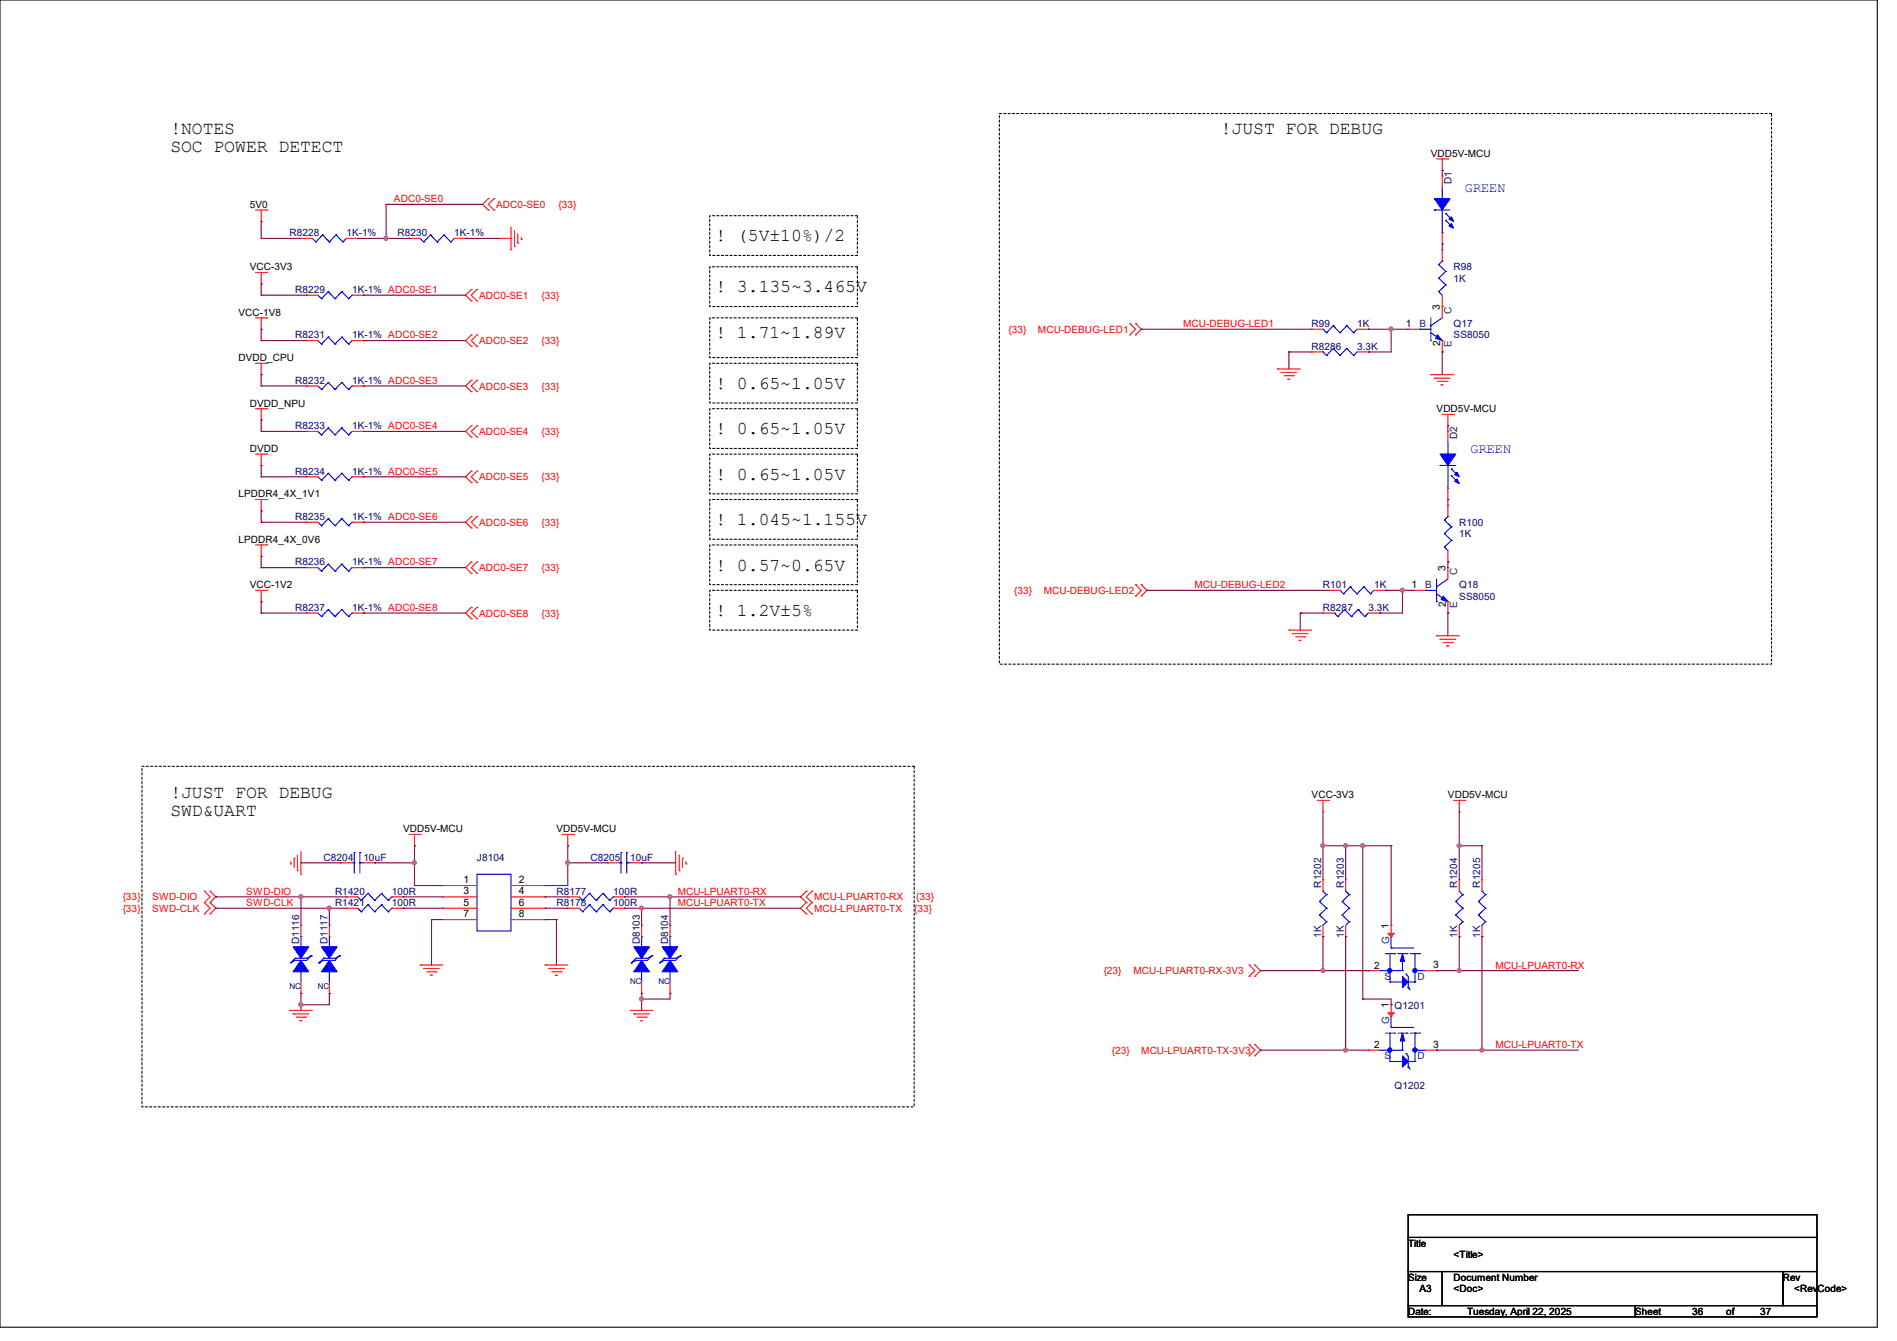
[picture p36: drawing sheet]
<svg xmlns="http://www.w3.org/2000/svg" width="297mm" height="210mm" viewBox="0 0 297 210" stroke-linecap="round" stroke-linejoin="round" font-family="sans-serif">
<defs><g id="words">
<g font-size="2.8">
<text x="26.7" y="20.9">!NOTES</text>
<text x="26.7" y="23.7">SOC POWER DETECT</text>
<text x="191.1" y="20.9">!JUST FOR DEBUG</text>
<text x="112" y="37.8">! (5V±10%)/2</text>
<text x="112" y="45.8">! 3.135~3.465V</text>
<text x="112" y="52.9">! 1.71~1.89V</text>
<text x="112" y="60.9">! 0.65~1.05V</text>
<text x="112" y="68">! 0.65~1.05V</text>
<text x="112" y="75.1">! 0.65~1.05V</text>
<text x="112" y="82.3">! 1.045~1.155V</text>
<text x="112" y="89.4">! 0.57~0.65V</text>
<text x="112" y="96.5">! 1.2V±5%</text>
<text x="26.7" y="124.9">!JUST FOR DEBUG</text>
<text x="26.7" y="127.8">SWD&amp;UART</text>
</g>
<g font-size="2.1" fill="#00f">
<text x="229.4" y="30.1">GREEN</text>
<text x="230.3" y="71">GREEN</text>
</g>
<g font-size="1.6">
<text x="224" y="24.6">VDD5V-MCU</text>
<text x="39.1" y="32.6">5V0</text>
<text x="39.1" y="42.3">VCC-3V3</text>
<text x="37.3" y="49.4">VCC-1V8</text>
<text x="220.1" y="51.2">1</text>
<text x="225.4" y="48.6" transform="rotate(-90 225.4 48.6)">3</text>
<text x="37.3" y="56.6">DVDD_CPU</text>
<text x="225.5" y="54.2" transform="rotate(-90 225.5 54.2)">2</text>
<text x="39.1" y="63.7">DVDD_NPU</text>
<text x="224.9" y="64.6">VDD5V-MCU</text>
<text x="39.1" y="70.8">DVDD</text>
<text x="37.3" y="77.9">LPDDR4_4X_1V1</text>
<text x="37.3" y="85">LPDDR4_4X_0V6</text>
<text x="226.3" y="89.5" transform="rotate(-90 226.3 89.5)">3</text>
<text x="39.1" y="92.1">VCC-1V2</text>
<text x="221" y="92.1">1</text>
<text x="226.4" y="95.1" transform="rotate(-90 226.4 95.1)">2</text>
<text x="205.4" y="125">VCC-3V3</text>
<text x="226.7" y="125">VDD5V-MCU</text>
<text x="63.1" y="130.3">VDD5V-MCU</text>
<text x="87.1" y="130.3">VDD5V-MCU</text>
<text x="72.6" y="138.3">1</text>
<text x="72.6" y="140.1">3</text>
<text x="72.6" y="141.9">5</text>
<text x="72.6" y="143.6">7</text>
<text x="81.2" y="138.3">2</text>
<text x="81.2" y="140.1">4</text>
<text x="81.2" y="141.9">6</text>
<text x="81.2" y="143.6">8</text>
<text x="217.4" y="145.5" transform="rotate(-90 217.4 145.5)">1</text>
<text x="215.1" y="151.7">2</text>
<text x="224.4" y="151.6">3</text>
<text x="217.4" y="157.9" transform="rotate(-90 217.4 157.9)">1</text>
<text x="215.1" y="164.1">2</text>
<text x="224.4" y="164.1">3</text>
<text x="220.5" y="195.2">Title</text>
<text x="227.6" y="197">&lt;Title&gt;</text>
<text x="220.5" y="200.6">Size</text>
<text x="222.2" y="202.4">A3</text>
<text x="227.6" y="200.6">Document Number</text>
<text x="227.6" y="202.4">&lt;Doc&gt;</text>
<text x="279.1" y="200.6">Rev</text>
<text x="280.9" y="202.3">&lt;RevCode&gt;</text>
<text x="220.5" y="205.9">Date:</text>
<text x="229.7" y="205.9">Tuesday, April 22, 2025</text>
<text x="256" y="205.9">Sheet</text>
<text x="264.9" y="205.9">36</text>
<text x="270.3" y="205.9">of</text>
<text x="275.6" y="205.9">37</text>
</g>
<g font-size="1.6" fill="#000080">
<text x="227.3" y="28.8" transform="rotate(-90 227.3 28.8)">D1</text>
<text x="45.3" y="37">R8228</text>
<text x="54.2" y="37">1K-1%</text>
<text x="62.2" y="37">R8230</text>
<text x="71.1" y="37">1K-1%</text>
<text x="46.2" y="45.9">R8229</text>
<text x="55.1" y="45.9">1K-1% ADC0-SE1</text>
<text x="227.6" y="42.3">R98</text>
<text x="227.6" y="44.1">1K</text>
<text x="46.2" y="53">R8231</text>
<text x="55.1" y="53">1K-1% ADC0-SE2</text>
<text x="205.4" y="51.2">R99</text>
<text x="212.5" y="51.2">1K</text>
<text x="227.6" y="51.2">Q17</text>
<text x="227.6" y="53">SS8050</text>
<text x="205.4" y="54.8">R8286</text>
<text x="212.5" y="54.8">3.3K</text>
<text x="46.2" y="60.1">R8232</text>
<text x="55.1" y="60.1">1K-1% ADC0-SE3</text>
<text x="46.2" y="67.2">R8233</text>
<text x="55.1" y="67.2">1K-1% ADC0-SE4</text>
<text x="228.2" y="68.8" transform="rotate(-90 228.2 68.8)">D2</text>
<text x="46.2" y="74.3">R8234</text>
<text x="55.1" y="74.3">1K-1% ADC0-SE5</text>
<text x="46.2" y="81.4">R8235</text>
<text x="55.1" y="81.4">1K-1% ADC0-SE6</text>
<text x="228.5" y="82.3">R100</text>
<text x="46.2" y="88.6">R8236</text>
<text x="55.1" y="88.6">1K-1% ADC0-SE7</text>
<text x="228.5" y="84.1">1K</text>
<text x="46.2" y="95.7">R8237</text>
<text x="55.1" y="95.7">1K-1% ADC0-SE8</text>
<text x="207.1" y="95.7">R8287</text>
<text x="207.1" y="92.1">R101</text>
<text x="214.2" y="95.7">3.3K</text>
<text x="215.1" y="92.1">1K</text>
<text x="228.5" y="92.1">Q18</text>
<text x="228.5" y="93.9">SS8050</text>
<text x="50.7" y="134.8">C8204</text>
<text x="56.9" y="134.8">10uF</text>
<text x="74.7" y="134.8">J8104</text>
<text x="92.5" y="134.8">C8205</text>
<text x="98.7" y="134.8">10uF</text>
<text x="52.5" y="140.1">R1420</text>
<text x="52.5" y="141.9">R1421</text>
<text x="61.3" y="140.1">100R</text>
<text x="61.3" y="141.9">100R</text>
<text x="87.1" y="140.1">R8177</text>
<text x="87.1" y="141.9">R8178</text>
<text x="96" y="140.1">100R</text>
<text x="96" y="141.9">100R</text>
<text x="206.8" y="139" transform="rotate(-90 206.8 139)">R1202</text>
<text x="210.4" y="139" transform="rotate(-90 210.4 139)">R1203</text>
<text x="228.2" y="139" transform="rotate(-90 228.2 139)">R1204</text>
<text x="231.7" y="139" transform="rotate(-90 231.7 139)">R1205</text>
<text x="46.8" y="147.9" transform="rotate(-90 46.8 147.9)">D1116</text>
<text x="51.3" y="147.9" transform="rotate(-90 51.3 147.9)">D1117</text>
<text x="100.2" y="147.9" transform="rotate(-90 100.2 147.9)">D8103</text>
<text x="104.6" y="147.9" transform="rotate(-90 104.6 147.9)">D8104</text>
<text x="206.8" y="146.9" transform="rotate(-90 206.8 146.9)">1K</text>
<text x="210.4" y="146.9" transform="rotate(-90 210.4 146.9)">1K</text>
<text x="228.2" y="146.9" transform="rotate(-90 228.2 146.9)">1K</text>
<text x="231.7" y="146.9" transform="rotate(-90 231.7 146.9)">1K</text>
<text x="218.4" y="158.1">Q1201</text>
<text x="218.4" y="170.5">Q1202</text>
</g>
<g font-size="1.6" fill="#f00">
<text x="61.7" y="31.7">ADC0-SE0</text>
<text x="77.7" y="32.6">ADC0-SE0</text>
<text x="87.5" y="32.6">{33}</text>
<text x="75" y="46.8">ADC0-SE1</text>
<text x="84.8" y="46.8">{33}</text>
<text x="75" y="53.9">ADC0-SE2</text>
<text x="84.8" y="53.9">{33}</text>
<text x="157.9" y="52.1">{33}</text>
<text x="162.5" y="52.1">MCU-DEBUG-LED1</text>
<text x="185.3" y="51.2">MCU-DEBUG-LED1</text>
<text x="75" y="61">ADC0-SE3</text>
<text x="84.8" y="61">{33}</text>
<text x="75" y="68.1">ADC0-SE4</text>
<text x="84.8" y="68.1">{33}</text>
<text x="75" y="75.2">ADC0-SE5</text>
<text x="84.8" y="75.2">{33}</text>
<text x="75" y="82.3">ADC0-SE6</text>
<text x="84.8" y="82.3">{33}</text>
<text x="75" y="89.5">ADC0-SE7</text>
<text x="84.8" y="89.5">{33}</text>
<text x="158.8" y="93">{33}</text>
<text x="163.4" y="93">MCU-DEBUG-LED2</text>
<text x="187" y="92.1">MCU-DEBUG-LED2</text>
<text x="75" y="96.6">ADC0-SE8</text>
<text x="84.8" y="96.6">{33}</text>
<text x="19.2" y="141">{33}</text>
<text x="19.2" y="142.8">{33}</text>
<text x="23.8" y="141">SWD-DIO</text>
<text x="23.8" y="142.8">SWD-CLK</text>
<text x="38.6" y="140.1">SWD-DIO</text>
<text x="38.6" y="141.9">SWD-CLK</text>
<text x="106.1" y="141.9">MCU-LPUART0-TX</text>
<text x="106.1" y="140.1">MCU-LPUART0-RX</text>
<text x="127.5" y="141">MCU-LPUART0-RX</text>
<text x="127.5" y="142.8">MCU-LPUART0-TX</text>
<text x="143.1" y="142.8">{33}</text>
<text x="143.5" y="141">{33}</text>
<text x="172.8" y="152.6">{23}</text>
<text x="177.5" y="152.6">MCU-LPUART0-RX-3V3</text>
<text x="234.1" y="151.7">MCU-LPUART0-RX</text>
<text x="174.1" y="165">{23}</text>
<text x="178.7" y="165">MCU-LPUART0-TX-3V3</text>
<text x="234.1" y="164.1">MCU-LPUART0-TX</text>
</g>
<g font-size="1.6" fill="#004080">
<text x="222.2" y="51.2">B</text>
<text x="227.3" y="49.2" transform="rotate(-90 227.3 49.2)">C</text>
<text x="227.3" y="54.4" transform="rotate(-90 227.3 54.4)">E</text>
<text x="223.1" y="92.1">B</text>
<text x="228.2" y="95.3" transform="rotate(-90 228.2 95.3)">E</text>
<text x="228.2" y="90.1" transform="rotate(-90 228.2 90.1)">C</text>
<text x="217.5" y="147.9" transform="rotate(-90 217.5 147.9)">G</text>
<text x="216.7" y="153.5">S</text>
<text x="221.9" y="153.5">D</text>
<text x="217.5" y="160.4" transform="rotate(-90 217.5 160.4)">G</text>
<text x="216.7" y="165.9">S</text>
<text x="221.9" y="165.9">D</text>
</g>
<g font-size="1.3" fill="#000080">
<text x="45.3" y="154.9">NC</text>
<text x="49.8" y="154.9">NC</text>
<text x="98.7" y="154.1">NC</text>
<text x="103.1" y="154.1">NC</text>
</g>
</g></defs>
<path d="M0 0h293.9v207.9h-293.9zM220.5 190.2h64v3.6h-64zM220.5 193.8h64v5.3h-64zM220.5 199.1h5.3v5.4h-5.3zM225.8 199.1h53.3v5.4h-53.3zM279.1 199.1h5.4v5.4h-5.4zM220.5 204.5h35.5v1.7h-35.5zM256 204.5h28.5v1.7h-28.5z" fill="none" stroke="#000" stroke-width=".17"/>
<path d="M156.5 17.8h120.9v86.2h-120.9zM111.1 33.8h23.1v6.2h-23.1zM111.1 41.8h23.1v6.2h-23.1zM111.1 49.8h23.1v6.2h-23.1zM111.1 56.9h23.1v6.2h-23.1zM111.1 64h23.1v6.2h-23.1zM111.1 71.1h23.1v6.2h-23.1zM111.1 78.2h23.1v6.3h-23.1zM111.1 85.3h23.1v6.3h-23.1zM111.1 92.5h23.1v6.2h-23.1zM22.2 120h120.9v53.4h-120.9z" fill="none" stroke="#000" stroke-width=".17" stroke-dasharray=".3 .3"/>
<g fill="none" stroke="#f00" stroke-width=".17">
<path d="M40 32.9h1.8M40.9 34.7h.1M40.9 32.9v1.8M41.8 32.9h.1M47.1 37.3h.1M47.1 37.3h1.8M54.2 37.3h1.8M56 37.3h.1M64 37.3h1.8M64 37.3h.1M71.1 37.3h1.8M72.9 37.3h.1"/>
<path d="M76.5 31.1h.1M76.5 32.9h.1M76.5 31.1l-.9 .9 .9 .9M77.3 31.1l-.8 .9 .8 .9M77.3 32.9h.1M77.3 31.1h.1M78.2 37.3h1.8M80 39.1h.1M80 37.3h.1M80 35.6v3.5M80.6 38.6h.1M80.6 36.1v2.5"/>
<path d="M81.1 38.1h.1M81.1 36.6v1.5M81.6 37.5h.1M81.6 37.2v.3M224.9 24.9h1.8M225.8 26.7h.1M225.8 39.1h.1M225.8 38.2h.1M225.8 27.6h.1M225.8 24.9v1.8M225.8 27.6v1.7M225.8 36.4v1.8"/>
<path d="M225.8 39.1v1.8M226.7 24.9h.1M40 42.7h1.8M40 49.8h1.8M40 56.9h1.8M40.9 44.4h.1M40.9 51.6h.1M40.9 58.7h.1M40.9 42.7v1.7M40.9 49.8v1.8M40.9 56.9v1.8M41.8 42.7h.1"/>
<path d="M41.8 49.8h.1M41.8 56.9h.1M48 53.3h1.8M48 46.2h1.8M48 53.3h.1M48 46.2h.1M55.1 53.3h1.8M55.1 46.2h1.8M56.9 53.3h.1M56.9 46.2h.1M73.8 45.3l-.9 .9 .9 .9M73.8 52.5l-.9 .8 .9 .9"/>
<path d="M73.8 59.6l-.9 .9 .9 .8M73.8 45.3h.1M73.8 47.1h.1M73.8 52.5h.1M73.8 54.2h.1M73.8 59.6h.1M74.7 47.1h.1M74.7 45.3h.1M74.7 54.2h.1M74.7 52.5h.1M74.7 59.6h.1M74.7 45.3l-.9 .9 .9 .9"/>
<path d="M74.7 52.5l-.9 .8 .9 .9M74.7 59.6l-.9 .9 .9 .8M176.9 50.7l.9 .9-.9 .9M176.9 52.5h.1M176.9 50.7h.1M177.8 50.7l.9 .9-.9 .9M177.8 50.7h.1M177.8 52.5h.1M200 57.8h.1M200 57.8h3.6M200.6 58.3h.1M200.6 58.3h2.4"/>
<path d="M201.1 58.8h1.4M201.6 59.4h.1M201.6 59.4h.4M202.5 58.8h.1M205.4 51.6h.1M205.4 55.1h.1M205.4 51.6h1.7M205.4 55.1h1.7M212.5 51.6h1.7M212.5 55.1h1.7M214.2 51.6h.1M214.2 55.1h.1"/>
<path d="M220.5 51.6h1.7M220.5 51.6h.1M224 58.7h.1M224 58.7h3.6M224.6 59.2h.1M224.6 59.2h2.4M225.1 59.7h1.4M225.8 48h.1M225.8 55.1h.1M225.8 46.2v3.6M225.8 53.3v1.8M226.5 59.7h.1"/>
<path d="M40 64h1.8M40 71.1h1.8M40 78.2h1.8M40.9 65.8h.1M40.9 72.9h.1M40.9 64v1.8M40.9 71.1v1.8M40.9 78.2v1.8M41.8 64h.1M41.8 71.1h.1M41.8 78.2h.1M48 67.6h1.8"/>
<path d="M48 74.7h1.8M48 60.5h1.8M48 67.6h.1M48 74.7h.1M48 60.5h.1M55.1 67.6h1.8M55.1 74.7h1.8M55.1 60.5h1.8M56.9 67.6h.1M56.9 74.7h.1M56.9 60.5h.1M73.8 66.7l-.9 .9 .9 .9"/>
<path d="M73.8 73.8l-.9 .9 .9 .9M73.8 61.3h.1M73.8 66.7h.1M73.8 68.5h.1M73.8 73.8h.1M73.8 75.6h.1M74.7 61.3h.1M74.7 68.5h.1M74.7 66.7h.1M74.7 75.6h.1M74.7 73.8h.1M74.7 66.7l-.9 .9 .9 .9"/>
<path d="M74.7 73.8l-.9 .9 .9 .9M225.6 60.3h.1M225.6 60.3h.4M225.8 64.9h1.8M226.7 66.7h.1M226.7 78.2h.1M226.7 67.6h.1M226.7 79.1h.1M226.7 64.9v1.8M226.7 67.6v1.7M226.7 76.5v1.7M226.7 79.1v1.8"/>
<path d="M227.6 64.9h.1M40 85.3h1.8M40 92.5h1.8M40.9 80h.1M40.9 87.1h.1M40.9 94.2h.1M40.9 85.3v1.8M40.9 92.5v1.7M41.8 85.3h.1M41.8 92.5h.1M48 96h1.8M48 81.8h1.8"/>
<path d="M48 88.9h1.8M48 96h.1M48 81.8h.1M48 88.9h.1M55.1 96h1.8M55.1 81.8h1.8M55.1 88.9h1.8M56.9 96h.1M56.9 81.8h.1M56.9 88.9h.1M73.8 80.9l-.9 .9 .9 .9M73.8 88l-.9 .9 .9 .9"/>
<path d="M73.8 95.1l-.9 .9 .9 .9M73.8 80.9h.1M73.8 82.7h.1M73.8 88h.1M73.8 89.8h.1M73.8 95.1h.1M73.8 96.9h.1M74.7 82.7h.1M74.7 80.9h.1M74.7 89.8h.1M74.7 88h.1M74.7 96.9h.1"/>
<path d="M74.7 95.1h.1M74.7 80.9l-.9 .9 .9 .9M74.7 88l-.9 .9 .9 .9M74.7 95.1l-.9 .9 .9 .9M177.8 91.6l.9 .9-.9 .8M177.8 93.3h.1M177.8 91.6h.1M178.7 91.6l.9 .9-.9 .8M178.7 91.6h.1M178.7 93.3h.1M201.8 98.7h.1M201.8 98.7h3.6"/>
<path d="M202.4 99.2h.1M202.4 99.2h2.4M202.9 99.7h1.4M204.3 99.7h.1M207.1 96h1.8M207.1 96h.1M208 92.5h.1M208 92.5h1.8M214.2 96h1.8M215.1 92.5h1.8M216 96h.1M216.9 92.5h.1"/>
<path d="M221.4 92.5h.1M221.4 92.5h1.7M224.9 99.6h.1M224.9 99.6h3.6M226.7 88.9h.1M226.7 96h.1M226.7 88h.1M226.7 86.2v1.8M226.7 88.9v1.8M226.7 94.2v1.8M203.4 100.3h.1M203.4 100.3h.4"/>
<path d="M225.5 100.1h.1M225.5 100.1h2.4M226 100.6h1.4M226.5 101.2h.1M226.5 101.2h.4M227.4 100.6h.1M32 139.6l.9 .9-.9 .9M32 139.6h.1M32.9 139.6h.1M32.9 139.6l.9 .9-.9 .9M45.5 135.3h.1M45.5 135v.3"/>
<path d="M46.1 134.4h.1M46.1 134.4v1.4M46.6 136.4h.1M46.6 133.9v2.5M47.1 136.9h.1M47.1 133.3v3.6M53.3 135.1h1.8M53.3 135.1h.1M56.9 135.1h1.8M58.7 135.1h.1M64 130.7h1.8M64.9 132.5h.1"/>
<path d="M64.9 130.7v1.8M65.8 130.7h.1M69.3 138.7h5.4M69.3 138.7h.1M80 138.7h5.3M85.3 138.7h.1M88 130.7h1.8M88.9 132.5h.1M88.9 130.7v1.8M89.8 130.7h.1M95.1 135.1h.1M95.1 135.1h1.8"/>
<path d="M98.7 135.1h1.8M100.5 135.1h.1M105.8 136.9h.1M105.8 133.3v3.6M106.3 136.4h.1M106.3 133.9v2.5M106.8 134.4h.1M106.8 134.4v1.4M107.4 135.3h.1M107.4 135v.3M126.2 139.6h.1M126.2 139.6l-.9 .9 .9 .9"/>
<path d="M127.1 139.6l-.9 .9 .9 .9M127.1 139.6h.1M206.2 125.3h1.8M207.1 127.1h.1M207.1 137.8h.1M207.1 125.3v1.8M207.1 137.8v1.8M208 125.3h.1M210.7 137.8h.1M210.7 137.8v1.8M227.6 125.3h1.8M228.5 127.1h.1"/>
<path d="M228.5 137.8h.1M228.5 125.3v1.8M228.5 137.8v1.8M229.4 125.3h.1M232 137.8h.1M232 137.8v1.8M32 141.4l.9 .8-.9 .9M32 141.4h.1M32 143.1h.1M32.9 141.4h.1M32.9 143.1h.1M32.9 141.4l.9 .8-.9 .9"/>
<path d="M45.3 158.2h.1M45.3 158.2h3.6M45.9 158.8h.1M45.9 158.8h2.4M46.4 159.3h1.4M46.9 159.9h.1M46.9 159.9h.4M47.1 155.6h.1M47.1 144.9h.1M47.1 144.9v1.8M47.1 153.8v1.8M47.8 159.3h.1"/>
<path d="M51.6 155.6h.1M51.6 144.9h.1M51.6 144.9v1.8M51.6 153.8v1.8M54.2 140.5h1.8M54.2 142.2h1.8M54.2 140.5h.1M54.2 142.2h.1M61.3 140.5h1.8M61.3 142.2h1.8M63.1 140.5h.1M63.1 142.2h.1"/>
<path d="M65.8 151.1h.1M65.8 151.1h3.5M66.3 151.7h2.5M66.3 151.7h.1M66.8 152.2h1.5M67.4 152.7h.3M67.4 152.7h.1M68.3 152.2h.1M69.3 140.5h5.4M69.3 142.2h5.4M69.3 144h5.4M69.3 140.5h.1"/>
<path d="M69.3 142.2h.1M69.3 144h.1M80 140.5h5.3M80 142.2h5.3M80 144h5.3M85.3 151.1h.1M85.3 140.5h.1M85.3 142.2h.1M85.3 144h.1M85.3 151.1h3.6M85.9 151.7h2.4M85.9 151.7h.1"/>
<path d="M86.4 152.2h1.4M87 152.7h.3M87 152.7h.1M87.8 152.2h.1M88.9 140.5h.1M88.9 142.2h.1M88.9 140.5h1.8M88.9 142.2h1.8M96 140.5h1.8M96 142.2h1.8M97.8 140.5h.1M97.8 142.2h.1"/>
<path d="M98.7 158.2h3.5M98.7 158.2h.1M99.2 158.8h2.5M99.2 158.8h.1M99.7 159.3h1.5M100.3 159.9h.3M100.3 159.9h.1M100.5 155.6h.1M100.5 144.9h.1M100.5 144.9v1.8M100.5 153.8v1.8M101.2 159.3h.1"/>
<path d="M104.9 155.6h.1M104.9 144.9h.1M104.9 144.9v1.8M104.9 153.8v1.8M126.2 141.4h.1M126.2 143.1h.1M126.2 141.4l-.9 .8 .9 .9M127.1 141.4l-.9 .8 .9 .9M127.1 141.4h.1M127.1 143.1h.1M195.6 151.1l.9 .9-.9 .9M195.6 152.9h.1"/>
<path d="M195.6 151.1h.1M196.5 151.1h.1M196.5 152.9h.1M196.5 151.1l.9 .9-.9 .9M207.1 146.7h.1M207.1 144.9v1.8M210.7 146.7h.1M210.7 144.9v1.8M214.2 152h1.8M214.2 152h.1M217.8 144.9h.1M217.8 157.4h.1"/>
<path d="M217.8 144.9v1.8M217.8 157.4v1.7M223.1 152h1.8M224.9 152h.1M228.5 146.7h.1M228.5 144.9v1.8M232 146.7h.1M232 144.9v1.8M195.6 163.6l.9 .9-.9 .9M195.6 165.4h.1M195.6 163.6h.1M196.5 163.6h.1"/>
<path d="M196.5 165.4h.1M196.5 163.6l.9 .9-.9 .9M214.2 164.5h1.8M214.2 164.5h.1M223.1 164.5h1.8M224.9 164.5h.1"/>
</g>
<g fill="none" stroke="#00f" stroke-width=".17">
<path d="M48.9 37.3l.5 .6M49.4 37.9h.1M50.5 36.8h.1M50.5 36.8l-1.1 1.1M50.5 36.8l1.1 1.1M51.6 37.9h.1M52.6 36.8h.1M52.6 36.8l-1 1.1M52.6 36.8l1.1 1.1M53.7 37.9h.1M54.2 37.3h.1M54.2 37.3l-.5 .6"/>
<path d="M65.8 37.3l.5 .6M66.3 37.9h.1M67.4 36.8h.1M67.4 36.8l-1.1 1.1M67.4 36.8l1.1 1.1M68.5 37.9h.1M69.5 36.8h.1M69.5 36.8l-1 1.1M69.5 36.8l1.1 1.1M70.6 37.9h.1M71.1 37.3h.1M71.1 37.3l-.5 .6"/>
<path d="M224.6 32.9h.1M224.6 32.9h2.4M225.8 36.4h.1M225.8 31.1h.1M225.8 29.3v1.8M225.8 32.9v3.5M226.4 34.5h.1M226.4 33.4h.1M226.4 34.5l1 1.1M226.4 33.4l1 1.1M49.8 53.3l.5 .6M49.8 46.2l.5 .6"/>
<path d="M50.3 53.9h.1M50.3 46.8h.1M51.4 52.8l-1.1 1.1M51.4 59.9l-1.1 1.1M51.4 45.7l-1.1 1.1M51.4 52.8h.1M51.4 59.9h.1M51.4 45.7h.1M51.4 52.8l1.1 1.1M51.4 59.9l1.1 1.1M51.4 45.7l1.1 1.1M52.5 53.9h.1"/>
<path d="M52.5 46.8h.1M53.5 52.8h.1M53.5 59.9h.1M53.5 45.7h.1M53.5 52.8l-1 1.1M53.5 52.8l1.1 1.1M53.5 59.9l-1 1.1M53.5 59.9l1.1 1.1M53.5 45.7l-1 1.1M53.5 45.7l1.1 1.1M54.6 53.9h.1M54.6 46.8h.1"/>
<path d="M55.1 53.3h.1M55.1 46.2h.1M55.1 53.3l-.5 .6M55.1 46.2l-.5 .6M207.1 51.6l.6 .5M207.1 55.1l.6 .6M207.1 51.6h.1M207.1 55.1h.1M207.7 52.1h.1M207.7 55.7h.1M208.7 51h.1M208.7 54.6h.1"/>
<path d="M208.7 51l1.1 1.1M208.7 51l-1 1.1M208.7 54.6l1.1 1.1M208.7 54.6l-1 1.1M209.8 52.1h.1M209.8 55.7h.1M210.9 51h.1M210.9 54.6h.1M210.9 51l1 1.1M210.9 51l-1.1 1.1M210.9 54.6l1 1.1M210.9 54.6l-1.1 1.1"/>
<path d="M211.9 52.1h.1M211.9 55.7h.1M212.5 51.6l-.6 .5M212.5 55.1l-.6 .6M222.2 51.6h1.8M222.2 51.6h.1M224 51h.1M224 53.3h.1M224 52.1l1.8 1.2M224 49.8v3.5M225.3 43.6l1.1 1M225.3 41.4l1.1 1.1"/>
<path d="M225.3 45.7l.5 .5M225.3 45.7h.1M225.3 43.6h.1M225.3 41.4h.1M225.8 53.3h.1M225.8 40.9h.1M225.8 49.8l-1.8 1.2M225.8 40.9l-.5 .5M226.4 44.6h.1M226.4 42.5h.1M226.4 44.6l-1.1 1.1M226.4 42.5l-1.1 1.1"/>
<path d="M49.8 67.6l.5 .5M49.8 74.7l.5 .5M49.8 60.5l.5 .5M50.3 68.1h.1M50.3 75.2h.1M50.3 61h.1M51.4 67l-1.1 1.1M51.4 74.1l-1.1 1.1M51.4 67h.1M51.4 74.1h.1M51.4 67l1.1 1.1M51.4 74.1l1.1 1.1"/>
<path d="M52.5 68.1h.1M52.5 75.2h.1M52.5 61h.1M53.5 67h.1M53.5 74.1h.1M53.5 67l-1 1.1M53.5 67l1.1 1.1M53.5 74.1l-1 1.1M53.5 74.1l1.1 1.1M54.6 68.1h.1M54.6 75.2h.1M54.6 61h.1"/>
<path d="M55.1 67.6h.1M55.1 74.7h.1M55.1 60.5h.1M55.1 67.6l-.5 .5M55.1 74.7l-.5 .5M55.1 60.5l-.5 .5M225.5 72.9h.1M225.5 72.9h2.4M226.7 76.5h.1M226.7 71.1h.1M226.7 69.3v1.8M226.7 72.9v3.6"/>
<path d="M227.2 74.5h.1M227.2 73.4h.1M227.2 74.5l1.1 1.1M227.2 73.4l1.1 1.1M49.8 96l.5 .6M49.8 81.8l.5 .5M49.8 88.9l.5 .6M50.3 96.6h.1M50.3 82.3h.1M50.3 89.5h.1M51.4 95.5l-1.1 1.1M51.4 81.2l-1.1 1.1"/>
<path d="M51.4 88.3l-1.1 1.2M51.4 95.5h.1M51.4 81.2h.1M51.4 88.3h.1M51.4 95.5l1.1 1.1M51.4 81.2l1.1 1.1M51.4 88.3l1.1 1.2M52.5 96.6h.1M52.5 82.3h.1M52.5 89.5h.1M53.5 95.5h.1M53.5 81.2h.1"/>
<path d="M53.5 88.3h.1M53.5 95.5l-1 1.1M53.5 95.5l1.1 1.1M53.5 81.2l-1 1.1M53.5 81.2l1.1 1.1M53.5 88.3l-1 1.2M53.5 88.3l1.1 1.2M54.6 96.6h.1M54.6 82.3h.1M54.6 89.5h.1M55.1 96h.1M55.1 81.8h.1"/>
<path d="M55.1 88.9h.1M55.1 96l-.5 .6M55.1 81.8l-.5 .5M55.1 88.9l-.5 .6M208.9 96h.1M208.9 96l.6 .6M209.5 96.6h.1M209.8 92.5l.6 .5M209.8 92.5h.1M210.4 93h.1M210.5 95.5h.1M210.5 95.5l1.1 1.1"/>
<path d="M210.5 95.5l-1 1.1M211.4 91.9l1.1 1.1M211.4 91.9h.1M211.4 91.9l-1 1.1M211.6 96.6h.1M212.5 93h.1M212.6 95.5h.1M212.6 95.5l1.1 1.1M212.6 95.5l-1 1.1M213.5 91.9h.1M213.5 91.9l1.1 1.1M213.5 91.9l-1 1.1"/>
<path d="M213.7 96.6h.1M214.2 96l-.5 .6M214.6 93h.1M215.1 92.5l-.5 .5M223.1 92.5h1.8M223.1 92.5h.1M224.9 91.9h.1M224.9 94.2h.1M224.9 93l1.8 1.2M224.9 90.7v3.5M226.1 85.7l.6 .5M226.1 85.7h.1"/>
<path d="M226.1 83.6h.1M226.1 81.4h.1M226.1 83.6l1.1 1M226.1 81.4l1.1 1.1M226.7 94.2h.1M226.7 80.9h.1M226.7 90.7l-1.8 1.2M226.7 80.9l-.6 .5M227.2 84.6l-1.1 1.1M227.2 82.5l-1.1 1.1M227.2 84.6h.1M227.2 82.5h.1"/>
<path d="M55.1 135.1h.4M55.5 135.1h.1M55.5 133.5h.1M55.5 133.5v3.2M56.3 135.1h.6M56.3 133.5h.1M56.3 135.1h.1M56.3 133.5v3.2M57.6 139.9h.1M57.6 139.9l-1 1.1M57.6 139.9l1.1 1.1M59.7 139.9h.1"/>
<path d="M59.7 139.9l-1 1.1M59.7 139.9l1.1 1.1M74.7 136.9h5.3v8.9h-5.3zM92.3 139.9h.1M92.3 139.9l1 1.1M92.3 139.9l-1.1 1.1M94.4 139.9h.1M94.4 139.9l-1.1 1.1M94.4 139.9l1.1 1.1M96.9 135.1h.3M97.2 135.1h.1M97.2 133.5h.1"/>
<path d="M97.2 133.5v3.2M98.1 135.1h.6M98.1 133.5h.1M98.1 135.1h.1M98.1 133.5v3.2M207.1 139.6l.6 .5M207.1 139.6h.1M210.7 139.6h.1M210.7 139.6l.5 .5M228.5 139.6l.5 .5M228.5 139.6h.1M232 139.6l.6 .5"/>
<path d="M232 139.6h.1M45.5 150.8h.1M46.2 150.1h.1M46.2 150.4h.1M46.2 150.1l-.7 .7M46.2 150.4l-.7 .4M47.1 152h.1M47.1 146.7h.1M47.1 146.7v1.8M47.1 152v1.8M48.7 149.7h.1M48.7 149.7l-.7 .4h-1.8"/>
<path d="M48.7 149.7l-.7 .7h-1.8M50 150.8h.1M50.7 150.1h.1M50.7 150.4h.1M50.7 150.1l-.7 .7M50.7 150.4l-.7 .4M51.6 152h.1M51.6 146.7h.1M51.6 146.7v1.8M51.6 152v1.8M53.2 149.7h.1M53.2 149.7l-.7 .4h-1.8"/>
<path d="M53.2 149.7l-.7 .7h-1.8M56 140.5l.6 .5M56 142.2l.6 .6M56.6 141h.1M56.6 142.8h.1M57.6 141.7h.1M57.6 141.7l-1 1.1M57.6 141.7l1.1 1.1M58.7 141h.1M58.7 142.8h.1M59.7 141.7h.1M59.7 141.7l-1 1.1"/>
<path d="M59.7 141.7l1.1 1.1M60.8 141h.1M60.8 142.8h.1M61.3 140.5l-.5 .5M61.3 142.2l-.5 .6M61.3 140.5h.1M61.3 142.2h.1M90.7 140.5l.5 .5M90.7 142.2l.5 .6M91.2 141h.1M91.2 142.8h.1M92.3 141.7h.1"/>
<path d="M92.3 141.7l1 1.1M92.3 141.7l-1.1 1.1M93.3 141h.1M93.3 142.8h.1M94.4 141.7h.1M94.4 141.7l-1.1 1.1M94.4 141.7l1.1 1.1M95.5 141h.1M95.5 142.8h.1M96 140.5l-.5 .5M96 142.2l-.5 .6M96 140.5h.1"/>
<path d="M96 142.2h.1M98.8 150.8h.1M99.6 150.1h.1M99.6 150.4h.1M99.6 150.1l-.8 .7M99.6 150.4l-.8 .4M100.5 152h.1M100.5 146.7h.1M100.5 146.7v1.8M100.5 152v1.8M102.1 149.7l-.8 .4h-1.7M102.1 149.7l-.8 .7h-1.7"/>
<path d="M102.1 149.7h.1M103.3 150.8h.1M104 150.1h.1M104 150.4h.1M104 150.1l-.7 .7M104 150.4l-.7 .4M104.9 152h.1M104.9 146.7h.1M104.9 146.7v1.8M104.9 152v1.8M106.5 149.7h.1M106.5 149.7l-.7 .4h-1.8"/>
<path d="M106.5 149.7l-.7 .7h-1.8M206.6 143.3h.1M206.6 141.2h.1M206.6 143.3l1.1 1.1M206.6 141.2l1.1 1M207.7 142.2l-1.1 1.1M207.7 140.1l-1.1 1.1M207.7 144.4h.1M207.7 142.2h.1M207.7 140.1h.1M207.7 144.4l-.6 .5M210.1 143.3h.1"/>
<path d="M210.1 141.2h.1M210.1 143.3l1.1 1.1M210.1 141.2l1.1 1M211.2 144.4l-.5 .5M211.2 142.2l-1.1 1.1M211.2 140.1l-1.1 1.1M211.2 144.4h.1M211.2 142.2h.1M211.2 140.1h.1M216 152h.1M216 152h3.6M216.9 149.4h1.5"/>
<path d="M217.6 153.8h.1M217.6 149.4v4.4M217.6 153.8h2M217.8 148.5h3.6M217.8 148.5h.1M217.8 146.7h.1M217.8 159.1h.1M217.8 146.7v1.8M217.8 159.1v1.8M218.4 149.4h.1M218.9 149.4h1.4M219.6 153.8h.1"/>
<path d="M219.6 152h.1M219.6 150.2v1.8M220.1 152.6h.1M220.1 152.6l.4 .3v1.8M220.3 149.4h.1M220.5 154.7l.3 .3M220.5 154.7h.1M220.5 153.8h1M220.8 149.4h1.4M221.5 152h1.6M221.5 153.8h.1M221.5 149.4h.1"/>
<path d="M221.5 152h.1M221.5 149.4v4.4M222.2 149.4h.1M227.9 143.3l1.1 1.1M227.9 141.2l1.1 1M227.9 143.3h.1M227.9 141.2h.1M229 144.4h.1M229 142.2h.1M229 140.1h.1M229 144.4l-.5 .5M229 142.2l-1.1 1.1"/>
<path d="M229 140.1l-1.1 1.1M231.5 143.3l1.1 1.1M231.5 141.2l1.1 1M231.5 143.3h.1M231.5 141.2h.1M232.6 144.4h.1M232.6 142.2h.1M232.6 140.1h.1M232.6 144.4l-.6 .5M232.6 142.2l-1.1 1.1M232.6 140.1l-1.1 1.1M216 164.5h.1"/>
<path d="M216 164.5h3.6M216.9 161.8h1.5M217.6 166.2h.1M217.6 161.8v4.4M217.6 166.2h2M217.8 160.9h3.6M217.8 160.9h.1M218.4 161.8h.1M218.9 161.8h1.4M219.6 166.2h.1M219.6 164.5h.1M219.6 162.7v1.8"/>
<path d="M220.1 165h.1M220.1 165l.4 .4v1.7M220.3 161.8h.1M220.5 167.1l.3 .4M220.5 167.1h.1M220.5 166.2h1M220.8 161.8h1.4M221.5 164.5h1.6M221.5 166.2h.1M221.5 161.8h.1M221.5 164.5h.1M221.5 161.8v4.4"/>
<path d="M222.2 161.8h.1"/>
</g>
<g fill="#00f" stroke="#00f" stroke-width=".17">
<path d="M225.1 52.5l.7 .8-1.1-.3z"/>
<path d="M226 93.3l.7 .9-1.1-.3z"/>
<path d="M219.6 152.9l.9 .9-.9 .9z"/>
<path d="M219.6 149.4l.3 1.2h-.7z"/>
<path d="M219.6 165.4l.9 .8-.9 .9z"/>
<path d="M219.6 161.8l.3 1.2h-.7z"/>
<path d="M51.6 150.4l1.2 1.8h-2.5z" fill-rule="evenodd"/>
<path d="M50.3 148.3h2.5l-1.2 1.8z" fill-rule="evenodd"/>
<path d="M227.8 74.3l.3-.3 .4 .7z" fill-rule="evenodd"/>
<path d="M228.1 75l.4 .7-.7-.3z" fill-rule="evenodd"/>
<path d="M225.5 71.1h2.4l-1.2 1.8z" fill-rule="evenodd"/>
<path d="M100.5 150.4l1.2 1.8h-2.5z" fill-rule="evenodd"/>
<path d="M99.2 148.3h2.5l-1.2 1.8z" fill-rule="evenodd"/>
<path d="M104.9 150.4l1.2 1.8h-2.4z" fill-rule="evenodd"/>
<path d="M103.7 148.3h2.4l-1.2 1.8z" fill-rule="evenodd"/>
<path d="M227.2 34l.4 .7-.7-.4z" fill-rule="evenodd"/>
<path d="M226.9 35.4l.3-.4 .4 .7z" fill-rule="evenodd"/>
<path d="M224.6 31.1h2.4l-1.2 1.8z" fill-rule="evenodd"/>
<path d="M47.1 150.4l1.2 1.8h-2.4z" fill-rule="evenodd"/>
<path d="M45.9 148.3h2.4l-1.2 1.8z" fill-rule="evenodd"/>
<circle cx="221.5" cy="152" r=".33"/>
<circle cx="217.6" cy="152" r=".33"/>
<circle cx="221.5" cy="164.4" r=".33"/>
<circle cx="217.6" cy="164.4" r=".33"/>
</g>
<g fill="#f00" stroke="#f00" stroke-width=".17">
<path d="M217.3 146.2h1l-.5 .5z"/>
<path d="M217.3 158.6h1l-.5 .5z"/>
</g>
<g fill="none" stroke="#800040" stroke-width=".17">
<path d="M40.9 37.3h6.2M40.9 34.7h.1M40.9 37.3h.1M40.9 34.7v2.6M56 37.3h8M60.5 37.3h.1M60.5 32h.1M60.5 32v5.3M60.5 32h15.1M64 37.3h.1M72.9 37.3h.1M72.9 37.3h5.3"/>
<path d="M225.8 38.2h.1M225.8 26.7h.1M225.8 26.7v.9M225.8 38.2v.9M40.9 58.7h.1M40.9 44.4h.1M40.9 46.2h.1M40.9 51.6h.1M40.9 53.3h.1M40.9 44.5v1.7M40.9 51.6v1.7M40.9 58.7v1.8"/>
<path d="M40.9 46.2h7.1M40.9 53.3h7.1M56.9 46.2h16M56.9 53.3h16M56.9 46.2h.1M56.9 53.3h.1M178.7 51.6h.1M178.7 51.6h26.7M201.8 55.1h.1M201.8 55.1v2.7M201.8 55.1h3.6M214.2 51.6h.1"/>
<path d="M214.2 55.1h.1M214.2 51.6h6.3M217.8 51.6h.1M217.8 51.6v3.5h-3.6M225.8 55.1h.1M225.8 55.1v3.6M40.9 60.5h.1M40.9 65.8h.1M40.9 67.6h.1M40.9 72.9h.1M40.9 74.7h.1M40.9 65.8v1.8"/>
<path d="M40.9 72.9v1.8M40.9 60.5h7.1M40.9 67.6h7.1M40.9 74.7h7.1M56.9 60.5h16M56.9 67.6h16M56.9 74.7h16M56.9 60.5h.1M56.9 67.6h.1M56.9 74.7h.1M226.7 66.7h.1M226.7 78.2h.1"/>
<path d="M226.7 66.7v.9M226.7 78.2v.9M40.9 80h.1M40.9 81.8h.1M40.9 87.1h.1M40.9 88.9h.1M40.9 94.2h.1M40.9 96h.1M40.9 80v1.8M40.9 87.1v1.8M40.9 94.2v1.8M40.9 81.8h7.1"/>
<path d="M40.9 88.9h7.1M40.9 96h7.1M56.9 81.8h16M56.9 88.9h16M56.9 96h16M56.9 81.8h.1M56.9 88.9h.1M56.9 96h.1M179.6 92.5h.1M179.6 92.5h28.4M203.6 96h.1M203.6 96v2.7"/>
<path d="M203.6 96h3.5M216 96h.1M216.9 92.5h4.5M216.9 92.5h.1M219.6 92.5h.1M219.6 92.5v3.5h-3.6M226.7 88h.1M226.7 96h.1M226.7 88v.9M226.7 96v3.6M47.1 135.1h.1M47.1 135.1h6.2"/>
<path d="M58.7 135.1h6.2M58.7 135.1h.1M64.9 132.5h.1M64.9 138.7h.1M64.9 135.1h.1M64.9 132.5v6.2M64.9 138.7h4.4M85.3 138.7h.1M88.9 135.1h6.2M88.9 132.5h.1M88.9 135.1h.1M88.9 132.5v6.2h-3.6"/>
<path d="M100.5 135.1h5.3M100.5 135.1h.1M207.1 132.5h10.7M207.1 132.5h.1M207.1 127.1v10.7M210.7 132.5h.1M210.7 132.5v5.3M213.4 132.5h.1M213.4 132.5v24M217.8 132.5h.1M217.8 132.5v12.4M228.5 132.5h.1"/>
<path d="M228.5 127.1v10.7M228.5 132.5h3.5M232 132.5h.1M232 132.5v5.3M33.8 140.5h.1M33.8 142.2h.1M33.8 140.5h20.4M33.8 142.2h20.4M47.1 155.6h.1M47.1 157.4h.1M47.1 140.5h.1M47.1 140.5v4.4"/>
<path d="M47.1 155.6v2.6M51.6 155.6h.1M51.6 142.2h.1M51.6 142.2v2.7M51.6 155.6v1.8h-4.5M63.1 142.2h6.2M63.1 140.5h6.2M63.1 142.2h.1M63.1 140.5h.1M67.6 144h1.7M67.6 144h.1M67.6 144v7.1"/>
<path d="M85.3 144h1.8M85.3 144h.1M85.3 140.5h.1M85.3 142.2h.1M85.3 142.2h3.6M85.3 140.5h3.6M87.1 144h.1M87.1 144v7.1M97.8 142.2h27.5M97.8 140.5h.1M97.8 142.2h.1M97.8 140.5h27.5"/>
<path d="M100.5 155.6h.1M100.5 156.5h.1M100.5 142.2h.1M100.5 142.2v2.7M100.5 155.6v2.6M104.9 155.6h.1M104.9 140.5h.1M104.9 140.5v4.4M104.9 155.6v.9h-4.4M197.4 152h.1M197.4 152h16.8M207.1 146.7h.1"/>
<path d="M207.1 146.7v5.3M210.7 146.7h.1M210.7 146.7v17.8M213.4 156.5h.1M213.4 156.5h4.4v.9M214.2 152h.1M217.8 157.4h.1M224.9 152h.1M224.9 152h22.2M228.5 146.7h.1M228.5 152h.1M228.5 146.7v5.3"/>
<path d="M232 146.7h.1M232 146.7v17.8M197.4 164.5h.1M197.4 164.5h16.8M210.7 164.5h.1M224.9 164.5h.1M224.9 164.5h22.2M232 164.5h.1"/>
</g>
<g fill="#f0f" stroke="#f0f" stroke-width=".17">
<circle cx="60.4" cy="37.3" r=".32"/>
<circle cx="47.1" cy="140.4" r=".32"/>
<circle cx="51.5" cy="142.2" r=".32"/>
<circle cx="64.9" cy="135.1" r=".32"/>
<circle cx="100.4" cy="156.4" r=".32"/>
<circle cx="217.8" cy="51.5" r=".32"/>
<circle cx="219.6" cy="92.4" r=".32"/>
<circle cx="88.9" cy="135.1" r=".32"/>
<circle cx="47.1" cy="157.3" r=".32"/>
<circle cx="100.4" cy="142.2" r=".32"/>
<circle cx="104.9" cy="140.4" r=".32"/>
<circle cx="213.3" cy="132.4" r=".32"/>
<circle cx="207.1" cy="132.4" r=".32"/>
<circle cx="228.5" cy="132.4" r=".32"/>
<circle cx="228.5" cy="152" r=".32"/>
<circle cx="232" cy="164.4" r=".32"/>
<circle cx="210.7" cy="132.4" r=".32"/>
<circle cx="210.7" cy="164.4" r=".32"/>
<circle cx="207.1" cy="152" r=".32"/>
</g>
<use href="#words"/>
</svg>
